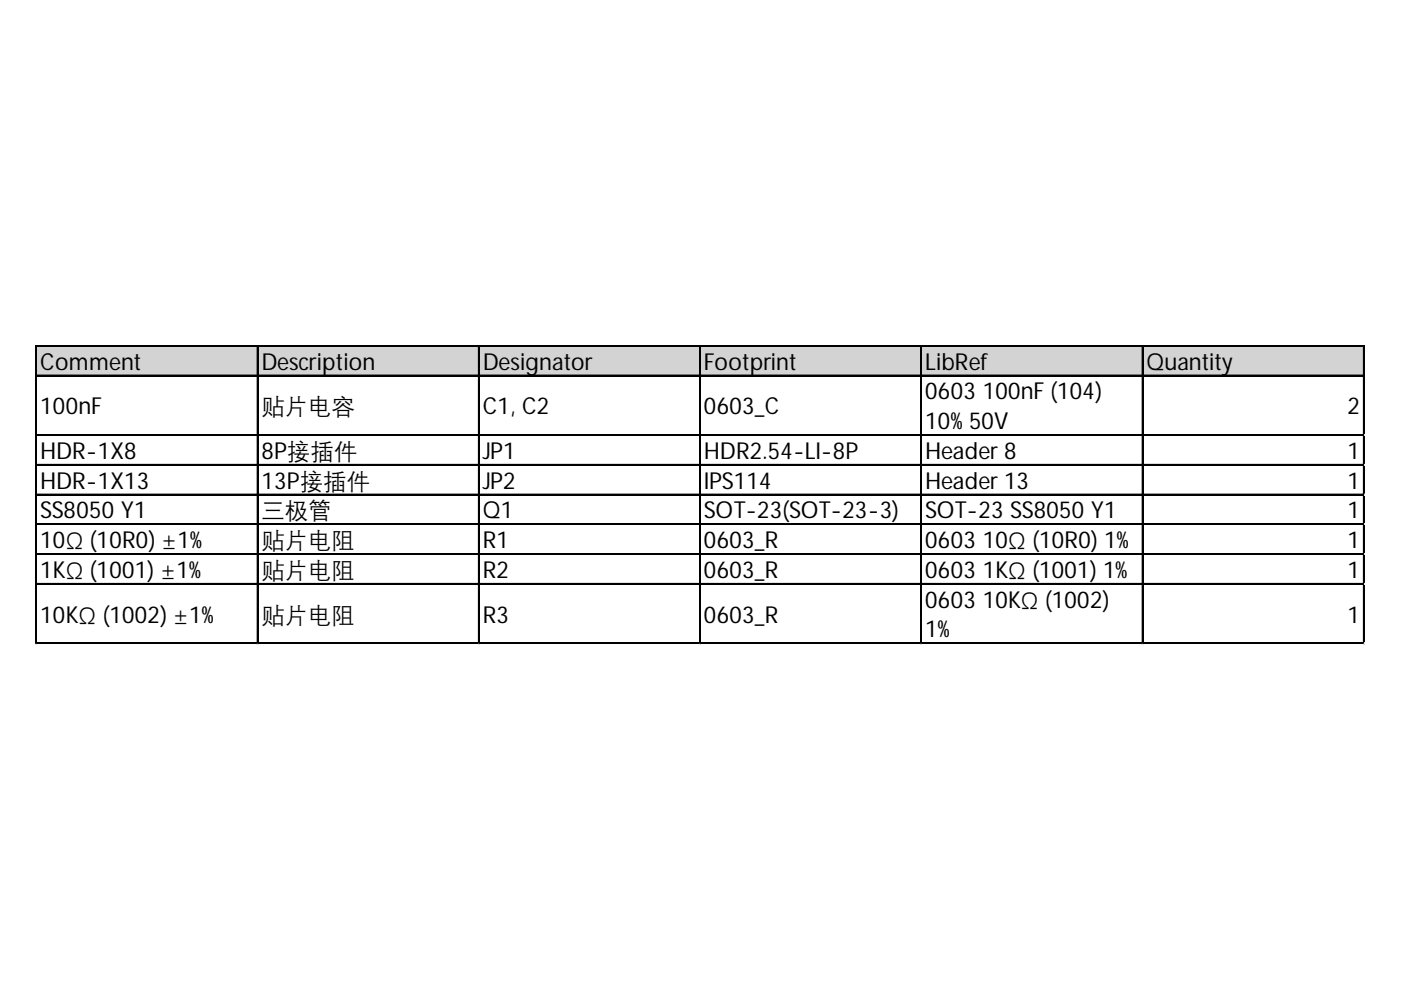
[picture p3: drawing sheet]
<svg xmlns="http://www.w3.org/2000/svg" width="297mm" height="210mm" viewBox="0 0 297 210" stroke-linecap="round" stroke-linejoin="round" font-family="sans-serif">
<defs><g id="words">
<g font-size="5">
<text x="8.5" y="78.4">Comment</text>
<text x="55.4" y="78.4">Description</text>
<text x="102.3" y="78.4">Designator</text>
<text x="149.2" y="78.4">Footprint</text>
<text x="196.2" y="78.4">LibRef</text>
<text x="243.1" y="78.4">Quantity</text>
<text x="8.5" y="87.8">100nF</text>
<text x="55.4" y="87.8">贴片电容</text>
<text x="102.3" y="87.8">C1, C2</text>
<text x="149.2" y="87.8">0603_C</text>
<text x="196.2" y="84.7">0603</text>
<text x="208.4" y="84.7">100nF (104)</text>
<text x="285.7" y="87.8">2</text>
<text x="196.2" y="91">10% 50V</text>
<text x="8.5" y="97.3">HDR-1X8</text>
<text x="55.4" y="97.3">8P接插件</text>
<text x="102.3" y="97.3">JP1</text>
<text x="149.2" y="97.3">HDR2.54-LI-8P</text>
<text x="196.2" y="97.3">Header 8</text>
<text x="285.7" y="97.3">1</text>
<text x="8.5" y="103.6">HDR-1X13</text>
<text x="55.4" y="103.6">13P接插件</text>
<text x="102.3" y="103.6">JP2</text>
<text x="149.2" y="103.6">IPS114</text>
<text x="196.2" y="103.6">Header 13</text>
<text x="285.7" y="103.6">1</text>
<text x="8.5" y="109.9">SS8050 Y1</text>
<text x="55.4" y="109.9">三极管</text>
<text x="102.3" y="109.9">Q1</text>
<text x="149.2" y="109.9">SOT-23(SOT-23-3)</text>
<text x="196.2" y="109.9">SOT-23 SS8050 Y1</text>
<text x="285.7" y="109.9">1</text>
<text x="8.5" y="116.2">10Ω (10R0) ±1%</text>
<text x="55.4" y="116.2">贴片电阻</text>
<text x="102.3" y="116.2">R1</text>
<text x="149.2" y="116.2">0603_R</text>
<text x="196.2" y="116.2">0603</text>
<text x="208.4" y="116.2">10Ω (10R0) 1%</text>
<text x="285.7" y="116.2">1</text>
<text x="8.5" y="122.5">1KΩ (1001) ±1%</text>
<text x="55.4" y="122.5">贴片电阻</text>
<text x="102.3" y="122.5">R2</text>
<text x="149.2" y="122.5">0603_R</text>
<text x="196.2" y="122.5">0603</text>
<text x="208.4" y="122.5">1KΩ (1001) 1%</text>
<text x="285.7" y="122.5">1</text>
<text x="8.5" y="132">10KΩ (1002) ±1%</text>
<text x="55.4" y="132">贴片电阻</text>
<text x="102.3" y="132">R3</text>
<text x="149.2" y="132">0603_R</text>
<text x="196.2" y="128.8">0603</text>
<text x="208.4" y="128.8">10KΩ (1002)</text>
<text x="285.7" y="132">1</text>
<text x="196.2" y="135.2">1%</text>
</g>
</g></defs>
<path d="M7.8 73.4h281.5v6.4h-281.5z" fill="#d3d3d3"/>
<g fill="none" stroke="#000" stroke-width=".23">
<path d="M7.6 73.2v63.3M7.7 73.2v63.3M7.8 73.2h281.5M7.8 73.3h281.5M7.8 79.5h281.5M7.8 79.6h281.5M54.5 73.4v63.1M54.6 73.4v63.1M101.4 73.4v63.1M101.5 73.4v63.1M148.3 73.4v63.1M148.5 73.4v63.1"/>
<path d="M195.3 73.4v63.1M195.4 73.4v63.1M242.2 73.4v63.1M242.3 73.4v63.1M289.1 73.4v63.1M289.2 73.4v63.1M7.8 92.1h281.5M7.8 92.3h281.5M7.8 98.5h281.5M7.8 98.6h281.5M7.8 104.8h281.5M7.8 104.9h281.5"/>
<path d="M7.8 111.1h281.5M7.8 111.2h281.5M7.8 117.4h281.5M7.8 117.5h281.5M7.8 123.7h281.5M7.8 123.8h281.5M7.8 136.3h281.5M7.8 136.4h281.5"/>
</g>
<path d="M7.6 136.5v.1" fill="none" stroke="#e0e0e0" stroke-width=".23"/>
<path d="M7.6 136.5l.2 .1z" fill="#e0e0e0"/>
<path d="M54.5 136.5v.1" fill="none" stroke="#e0e0e0" stroke-width=".23"/>
<path d="M54.5 136.5l.3 .1z" fill="#e0e0e0"/>
<path d="M101.4 136.5v.1" fill="none" stroke="#e0e0e0" stroke-width=".23"/>
<path d="M101.4 136.5l.3 .1z" fill="#e0e0e0"/>
<path d="M148.3 136.5v.1" fill="none" stroke="#e0e0e0" stroke-width=".23"/>
<path d="M148.3 136.5l.3 .1z" fill="#e0e0e0"/>
<path d="M195.3 136.5v.1" fill="none" stroke="#e0e0e0" stroke-width=".23"/>
<path d="M195.3 136.5l.2 .1z" fill="#e0e0e0"/>
<path d="M242.2 136.5v.1" fill="none" stroke="#e0e0e0" stroke-width=".23"/>
<path d="M242.2 136.5l.2 .1z" fill="#e0e0e0"/>
<path d="M289.1 136.5v.1" fill="none" stroke="#e0e0e0" stroke-width=".23"/>
<path d="M289.1 136.5l.2 .1z" fill="#e0e0e0"/>
<path d="M289.3 92.1h.1" fill="none" stroke="#e0e0e0" stroke-width=".23"/>
<path d="M289.3 92.1v.3z" fill="#e0e0e0"/>
<path d="M289.3 98.5h.1" fill="none" stroke="#e0e0e0" stroke-width=".23"/>
<path d="M289.3 98.5v.2z" fill="#e0e0e0"/>
<path d="M289.3 104.8h.1" fill="none" stroke="#e0e0e0" stroke-width=".23"/>
<path d="M289.3 104.8v.2z" fill="#e0e0e0"/>
<path d="M289.3 111.1h.1" fill="none" stroke="#e0e0e0" stroke-width=".23"/>
<path d="M289.3 111.1v.2z" fill="#e0e0e0"/>
<path d="M289.3 117.4h.1" fill="none" stroke="#e0e0e0" stroke-width=".23"/>
<path d="M289.3 117.4v.2z" fill="#e0e0e0"/>
<path d="M289.3 123.7h.1" fill="none" stroke="#e0e0e0" stroke-width=".23"/>
<path d="M289.3 123.7v.2z" fill="#e0e0e0"/>
<path d="M289.3 136.3h.1" fill="none" stroke="#e0e0e0" stroke-width=".23"/>
<path d="M289.3 136.3v.2z" fill="#e0e0e0"/>
<use href="#words"/>
</svg>
